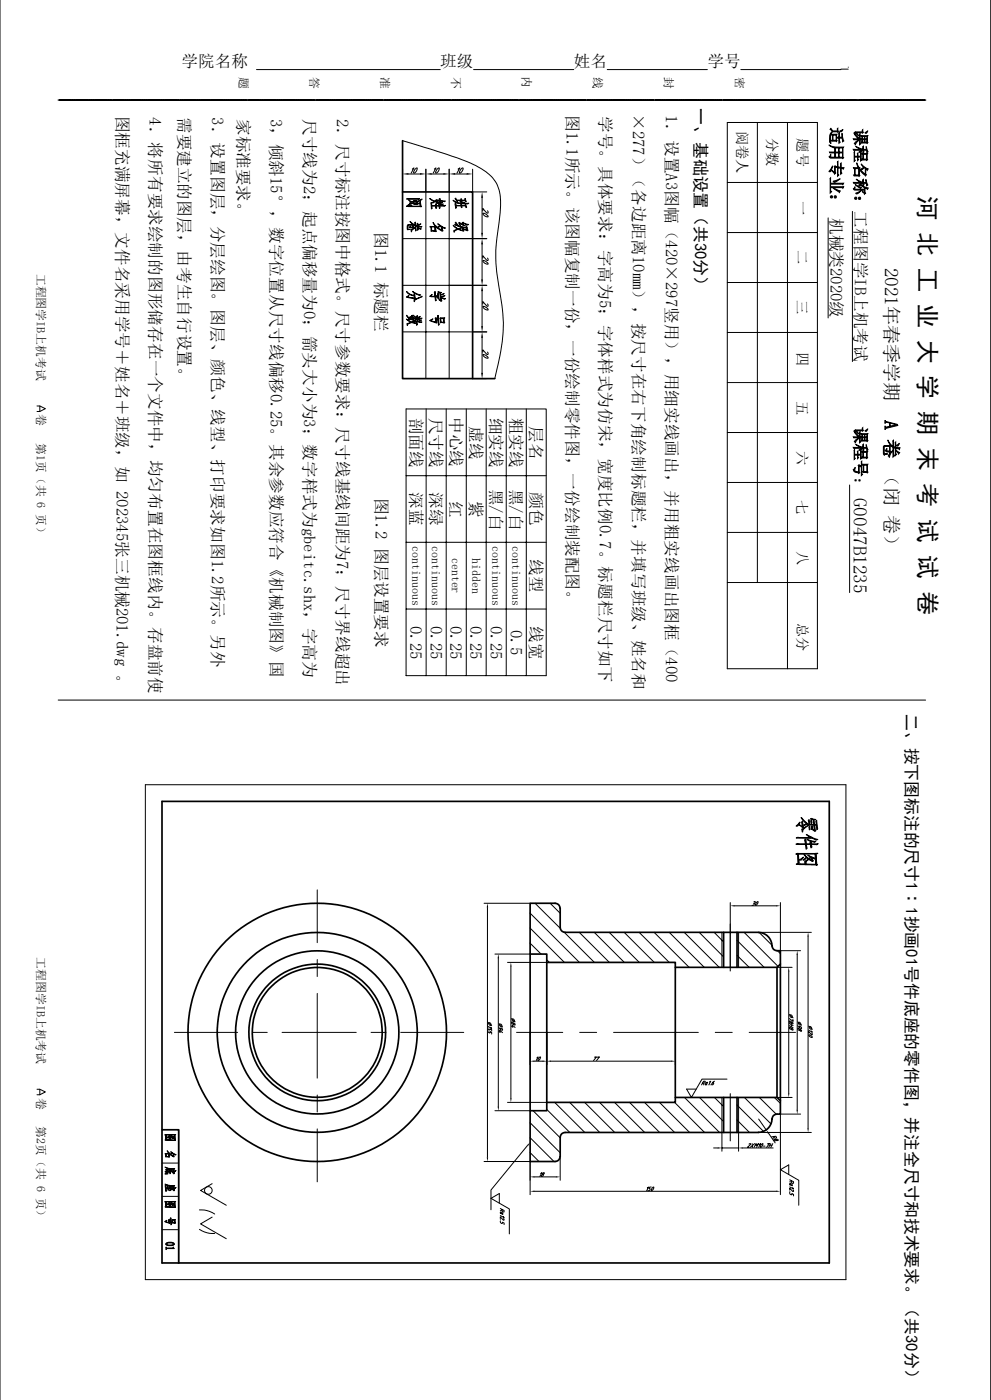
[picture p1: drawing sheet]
<svg xmlns="http://www.w3.org/2000/svg" width="297mm" height="420mm" viewBox="0 0 297 420" stroke-linecap="round" stroke-linejoin="round" font-family="sans-serif">
<defs><g id="words">
<text font-size="7.2" x="275.5" y="58.7" transform="rotate(90 275.5 58.7)">河 北 工 业 大 学 期 末 考 试 试 卷</text>
<g font-size="5.7">
<text x="265.1" y="80.3" transform="rotate(90 265.1 80.3)">2021年春季学期</text>
<text x="255.8" y="149.3" transform="rotate(90 255.8 149.3)">G0047B1235</text>
</g>
<text font-size="5.6" x="265.1" y="126.1" transform="rotate(90 265.1 126.1)">A 卷 （闭 卷）</text>
<g font-size="5">
<text x="54.4" y="20.2">学院名称</text>
<text x="131.9" y="20.2">班级</text>
<text x="172" y="20.2">姓名</text>
<text x="212" y="20.2">学号</text>
<text x="34.9" y="34.7" transform="rotate(90 34.9 34.7)">图框充满屏幕，文件名采用学号＋姓名＋班级，如 202345张三机械201.dwg 。</text>
<text x="44.8" y="35.2" transform="rotate(90 44.8 35.2)">4．将所有要求绘制的图形储存在一个文件中，均匀布置在图框线内。存盘前使</text>
<text x="53.5" y="35" transform="rotate(90 53.5 35)">需要建立的图层，由考生自行设置。</text>
<text x="63.5" y="35.2" transform="rotate(90 63.5 35.2)">3．设置图层，分层绘图。图层、颜色、线型、打印要求如图1.2所示。另外</text>
<text x="71.2" y="35.6" transform="rotate(90 71.2 35.6)">家标准要求。</text>
<text x="81.1" y="35.6" transform="rotate(90 81.1 35.6)">3，倾斜15°，数字位置从尺寸线偏移0.25。其余参数应符合《机械制图》国</text>
<text x="91.1" y="35.7" transform="rotate(90 91.1 35.7)">尺寸线为2；起点偏移量为0；箭头大小为3；数字样式为gbeitc.shx，字高为</text>
<text x="101" y="35.6" transform="rotate(90 101 35.6)">2．尺寸标注按图中格式。尺寸参数要求：尺寸线基线间距为7；尺寸界线超出</text>
<text x="169.8" y="34.4" transform="rotate(90 169.8 34.4)">图1.1所示。该图幅复制一份，一份绘制零件图，一份绘制装配图。</text>
<text x="179.7" y="34.8" transform="rotate(90 179.7 34.8)">学号。具体要求：字高为5；字体样式为仿宋，宽度比例0.7。标题栏尺寸如下</text>
<text x="189.6" y="34.2" transform="rotate(90 189.6 34.2)">×277）（各边距离10mm），按尺寸在右下角绘制标题栏，并填写班级、姓名和</text>
<text x="199.6" y="34.5" transform="rotate(90 199.6 34.5)">1．设置A3图幅（420×297竖用），用细实线画出，并用粗实线画出图框（400</text>
<text x="208.2" y="32.5" transform="rotate(90 208.2 32.5)">一、基础设置（共30分）</text>
<text x="112.5" y="69.5" transform="rotate(90 112.5 69.5)">图1.1 标题栏</text>
<text x="122.9" y="125.3" transform="rotate(90 122.9 125.3)">剖面线</text>
<text x="128.9" y="125.3" transform="rotate(90 128.9 125.3)">尺寸线</text>
<text x="134.9" y="125.1" transform="rotate(90 134.9 125.1)">中心线</text>
<text x="146.9" y="125.3" transform="rotate(90 146.9 125.3)">细实线</text>
<text x="152.9" y="125.3" transform="rotate(90 152.9 125.3)">粗实线</text>
<text x="140.9" y="127.8" transform="rotate(90 140.9 127.8)">虚线</text>
<text x="158.9" y="127.9" transform="rotate(90 158.9 127.9)">层名</text>
<text x="112.5" y="149.3" transform="rotate(90 112.5 149.3)">图1.2 图层设置要求</text>
<text x="122.9" y="147.7" transform="rotate(90 122.9 147.7)">深蓝</text>
<text x="128.9" y="147.7" transform="rotate(90 128.9 147.7)">深绿</text>
<text x="146.9" y="146.6" transform="rotate(90 146.9 146.6)">黑/白</text>
<text x="152.9" y="146.6" transform="rotate(90 152.9 146.6)">黑/白</text>
<text x="158.9" y="147.7" transform="rotate(90 158.9 147.7)">颜色</text>
<text x="134.8" y="150.2" transform="rotate(90 134.8 150.2)">红</text>
<text x="140.9" y="150.2" transform="rotate(90 140.9 150.2)">紫</text>
<text x="158.9" y="167.7" transform="rotate(90 158.9 167.7)">线型</text>
<text x="123" y="187.8" transform="rotate(90 123 187.8)">0.25</text>
<text x="129" y="187.8" transform="rotate(90 129 187.8)">0.25</text>
<text x="135" y="187.8" transform="rotate(90 135 187.8)">0.25</text>
<text x="141" y="187.8" transform="rotate(90 141 187.8)">0.25</text>
<text x="147" y="187.8" transform="rotate(90 147 187.8)">0.25</text>
<text x="153" y="189" transform="rotate(90 153 189)">0.5</text>
<text x="158.9" y="187.8" transform="rotate(90 158.9 187.8)">线宽</text>
<text x="271.5" y="214.2" transform="rotate(90 271.5 214.2)">二、按下图标注的尺寸1∶1抄画01号件底座的零件图，并注全尺寸和技术要求。（共30分）</text>
</g>
<g font-size="4.9">
<text x="248.9" y="38.3" transform="rotate(90 248.9 38.3)">适用专业： 机械类2020级</text>
<text x="256.2" y="38.7" transform="rotate(90 256.2 38.7)">课程名称：工程图学IB上机考试</text>
<text x="256.2" y="128.1" transform="rotate(90 256.2 128.1)">课程号：</text>
</g>
<g font-size="4.3">
<text x="220.9" y="39.2" transform="rotate(90 220.9 39.2)">阅卷人</text>
<text x="230" y="41.4" transform="rotate(90 230 41.4)">分数</text>
<text x="239" y="41.5" transform="rotate(90 239 41.5)">题号</text>
<text x="239" y="60.3" transform="rotate(90 239 60.3)">一</text>
<text x="239" y="75.1" transform="rotate(90 239 75.1)">二</text>
<text x="238.9" y="90.1" transform="rotate(90 238.9 90.1)">三</text>
<text x="239" y="105.6" transform="rotate(90 239 105.6)">四</text>
<text x="238.9" y="120.3" transform="rotate(90 238.9 120.3)">五</text>
<text x="238.9" y="135.3" transform="rotate(90 238.9 135.3)">六</text>
<text x="238.9" y="150.1" transform="rotate(90 238.9 150.1)">七</text>
<text x="239" y="165.3" transform="rotate(90 239 165.3)">八</text>
<text x="239" y="186.9" transform="rotate(90 239 186.9)">总分</text>
</g>
<g font-size="3.6">
<text x="71.8" y="23.2" transform="rotate(90 71.8 23.2)">题</text>
<text x="92.9" y="23.2" transform="rotate(90 92.9 23.2)">答</text>
<text x="114.2" y="23.1" transform="rotate(90 114.2 23.1)">准</text>
<text x="135.4" y="23.1" transform="rotate(90 135.4 23.1)">不</text>
<text x="156.6" y="22.7" transform="rotate(90 156.6 22.7)">内</text>
<text x="177.9" y="23.1" transform="rotate(90 177.9 23.1)">线</text>
<text x="199.1" y="23.2" transform="rotate(90 199.1 23.2)">封</text>
<text x="220.4" y="23.1" transform="rotate(90 220.4 23.1)">密</text>
<text x="11.1" y="82.1" transform="rotate(90 11.1 82.1)">工程图学IB上机考试</text>
<text x="11.1" y="124.3" transform="rotate(90 11.1 124.3)">卷</text>
<text x="11.1" y="132.8" transform="rotate(90 11.1 132.8)">第1页（共 6 页）</text>
<text x="123.5" y="163.8" transform="rotate(90 123.5 163.8)">continuous</text>
<text x="129.5" y="163.8" transform="rotate(90 129.5 163.8)">continuous</text>
<text x="135.5" y="167.3" transform="rotate(90 135.5 167.3)">center</text>
<text x="141.5" y="167.3" transform="rotate(90 141.5 167.3)">hidden</text>
<text x="147.5" y="163.8" transform="rotate(90 147.5 163.8)">continuous</text>
<text x="153.5" y="163.8" transform="rotate(90 153.5 163.8)">continuous</text>
<text x="11.1" y="287.1" transform="rotate(90 11.1 287.1)">工程图学IB上机考试</text>
<text x="11.1" y="329.3" transform="rotate(90 11.1 329.3)">卷</text>
<text x="11.1" y="337.8" transform="rotate(90 11.1 337.8)">第2页（共 6 页）</text>
</g>
</g></defs>
<g fill="none" stroke="#000" stroke-width=".3">
<path d="M0 0v419.9M296.9 0v419.9M76.9 20.9h55.1M141.9 20.9h30.1M182 20.9h30M218 36.7h27v163.9h-27zM222 20.9h30.1M227 36.7v138.1M236 36.7v163.9M252.1 20.7h2.1M254.2 20.1h.1M254.2 20.2h.1"/>
<path d="M120.6 50.8v6.8M120.6 42.2a164.8 164.8 0 0 1 22 7.5 11.8 11.8 0 0 1 7.1 8l.3 2.6-.3 5a57 57 0 0 0-1.1 13.6l.7 5.7a52.5 52.5 0 0 1 1 19.2l-2 9.8M122.4 52.2h3.5M123.6 50.7l.5-.3-.9 1.5M124.8 50.4h.1a1.13 1.13 0 0 1-.9 1.5l.3-1.1zM127.6 50.8v62.8M129.4 52.2h3.5M130.2 50.7l.5-.3-.9 1.5M131.4 50.4h.1a1.13 1.13 0 0 1-.9 1.5l.3-1.1zM134.6 50.8v62.8M136.4 52.2h3.5M137.3 50.7l.5-.3-.9 1.5"/>
<path d="M138.2 50.7l.4-.3a1.13 1.13 0 0 1-.9 1.5zM141.6 50.8v6.8h4.3M144.5 59.4v10.4M218 54.7h27M120.6 71.6h25.3M144.5 73.3v10.5M144.7 64.1a1.36 1.36 0 0 1 1.5 1 1.63 1.63 0 0 1-1.5-1zM144.7 63.2v-.7l1.4 1.5 .2-.3-.2-.5M144.7 77.4v-.7l1.2 1.4h.3l-.1-.7M144.8 78.2l.6 .1a.83 .83 0 0 1 .8 .9 1.35 1.35 0 0 1-1.4-1zM218 69.8h27M248.2 65.4v30"/>
<path d="M255.5 63.4v45.1M120.6 85.6h25.3M120.6 99.6h25.3M144.5 87.3v10.5M144.7 92l.7 .1a.83 .83 0 0 1 .8 .9 1.63 1.63 0 0 1-1.5-1zM144.7 91.2v-.7l1.4 1.4 .2-.3-.2-.4M218 84.8h27M218 99.7h27M141.6 113.6h4.3M144.5 101.3v10.5M144.7 105.6v-.7l1.2 1.4h.3l-.1-.7M144.8 106.4l.6 .1a.84 .84 0 0 1 .8 1 1.43 1.43 0 0 1-1.4-1.1z"/>
<path d="M218 114.8h27M11.1 121.8h.8l1.7 .8-1.7 .8h-.8M11.9 121.8v1.6M121.7 122.7h42v80h-42zM127.7 122.7v80M133.7 122.7v80M139.7 122.7v80M145.7 122.7v80M151.7 122.7v80M157.7 122.7v80M218 129.8h27M121.7 142.7h42"/>
<path d="M218 144.7h27M218 159.7h27M254.6 145.5v32.3M121.7 162.7h42M218 174.8h27M121.7 182.7h42M17.4 210h260M43.6 235.4h209.9v148.5h-209.9zM95.1 267v15.8M145.1 271h13.8M146.1 272.2v75M158.9 273.9l14.8 14.8"/>
<path d="M158.9 278.4l10.3 10.3M160.4 271l7.5 7.5M164.9 271l3 3M169.1 279.7l9 9M173.6 279.7l9 9M178.1 279.7l9 9M182.6 279.7l9 9M187.1 279.7l9 9M191.6 279.7l9 9M196 279.7l10.5 10.5M200.6 279.7l10.5 10.5M205.1 279.7l10.5 10.5"/>
<path d="M209.5 279.7l7.4 7.4M214 279.7l2.9 2.9M216.4 279.7v10.5M218.9 270.8v20.5M220.1 271.7h12.5M221.4 279.7v10.5M223 279.7l10.2 10.2M225.8 271h.3a.53 .53 0 0 1-.7 .6M226 270.5h.4l-.4 .5M226.8 270.7l.4-.2-.3 .9-.4 .2-.1-.4zM227.4 279.7h15.8M227.5 279.7l3.9 3.9"/>
<path d="M233.9 270.8v14.4h6M95.1 287.9v5M95.1 298v25.4M148.3 286.2h10.6M149.4 287.4v44.6M152.1 288.7h11.8M153.1 289.9v39.5M158.9 283l3.3 3.2M163.9 288l.8 .7M220.9 282.1l8.1 8.1M220.9 286.6l3.6 3.6M232.9 290.2h4.5"/>
<path d="M233 285.2l.9 .9M236.4 291.5v36.5M238.9 286.5v46.5M242.2 281v57.5M52.3 309.7h18.9M75.6 309.7h4.5M84.5 309.7h22.3M111.2 309.7h4.5M120.1 309.7h18.9M146.2 307.9l1.2 .6-.3-.4M146.2 306.7l1.2 1M146.2 308.2l.2 .7 .4 .1 .1-.4 .5 .3v.4"/>
<path d="M146.2 309.1a.54 .54 0 0 0 .7 .7v-.3l.5 .3v.4M146.5 306.8a.43 .43 0 0 1 .6 .2 .43 .43 0 0 1-.3 .6zM149.5 308.2l.4 .6 .7 .2-.1-.4-.4-.2-.1 .4M149.5 307.1l1.1 1M149.5 309.4l.5 .2M149.8 307.2a.43 .43 0 0 1 .6 .2 .43 .43 0 0 1-.3 .6l-.4-.4zM149.8 309.7v-.6l.8 .7M153.3 305.6l1.1 .9M153.3 307.8l.5 .3M153.3 306.6l.5 .2 .5 .7a.31 .31 0 0 0-.1-.5 .31 .31 0 0 0-.4 .3l-.5-.4zM153.5 305.7l.1-.1a.42 .42 0 0 1 .6 .3 .42 .42 0 0 1-.4 .6l-.3-.4zM153.5 308.1v-.5l.9 .6"/>
<path d="M154.8 309.7h13.9M158.9 309.7v9.7M160.1 318.3h2.5M160.9 317.3l.4-.2-.6 1.1M161.8 317.1a.45 .45 0 0 1 .2 .4 .45 .45 0 0 1-.3 .4l-.5 .2zM163.9 309.7v9.7M165.1 318.3h36M173.7 309.7h5.1M178.2 317.2l.6-.1-.9 1.1M179.1 317.2l.6-.1-.9 1.1M183.9 309.7h25.4M202.4 309.7v9.7"/>
<path d="M214.4 309.7h5.1M224.5 309.7h13.9M236.6 305.6l1.1 .8-.1-.5M236.6 304.3l1.1 1.1M236.6 307l1.1 .7M236.6 307.7l1.1 .6M236.6 306.3h.3l.3 .4a.29 .29 0 0 0 .1 .4 .29 .29 0 0 0 .4-.1l-.1-.2a.31 .31 0 0 0-.3-.1 .31 .31 0 0 0-.3 .2zM236.6 308.2l.4 .1 .6 .8a.33 .33 0 0 0-.1-.5 .33 .33 0 0 0-.5 .2l-.4-.2zM236.8 304.5a.46 .46 0 0 1 .6 .2 .46 .46 0 0 1-.2 .6 .56 .56 0 0 1-.4-.8zM237.2 307.4v.7M239.1 308.5l.5 .2 .5 .7a.31 .31 0 0 0-.1-.5 .31 .31 0 0 0-.4 .3l-.4-.3zM239.1 306.6l1.1 1"/>
<path d="M239.1 307.7l.4 .5 .7 .3-.1-.4-.4-.2-.1 .4M239.4 306.7a.46 .46 0 0 1 .5 .2 .46 .46 0 0 1-.1 .6 .56 .56 0 0 1-.4-.8zM242.4 309l1.1 .7-.3-.4M242.4 307.8l1.1 1M242.4 310.5l.6 .1 .5 .5a.89 .89 0 0 1-1.1-.6zM242.4 309.9v-.5l1 1-.1-.5M242.6 307.9a.58 .58 0 0 1 .5 .3 .58 .58 0 0 1 .1 .6l-.5-.3zM11.1 326.8h.8l1.7 .8-1.7 .8h-.8M11.9 326.8v1.6M53.6 338.9v40M95.1 338.7v15.8M95.1 328.5v5.1"/>
<path d="M148.3 333.2h10.6M152.1 330.7h11.8M158.9 336.8l9 9M159.8 333.2l8.1 8.1M163.9 332.8l6.9 6.9M166.2 330.7l9.1 9M170.7 330.7l9 9M175.2 330.7l9 9M179.7 330.7l9 9M184.2 330.7l9 9M188.7 330.7l9 9M193.2 330.7l9 9"/>
<path d="M197.7 330.7l9 9M202.2 330.7l9 9M205.1 329.2l10.5 10.5M209.6 329.2l7.3 7.2M210.6 325l.5-.1 .2-.5h-.4l-.6 1.1M210.9 325v.5M211.8 325.3l-.4 .1 .2-.6 .5-.1-.3 .8M212.6 324.6l.4-.2-.6 1.1M212.9 325.4l-.1 .1M214.1 329.2l2.8 2.7M214.2 324.4l-.6 .3-.2 .8 .5-.5-.4-.2M216.4 329.2v16.2"/>
<path d="M217.9 323.7h-7.5l-3.2 5.5-1.4-2.5h2.9M218.9 328.1v14.2M220.9 331.5l8 7.9M220.9 336l3.7 3.7M221.4 329.2v16.2M223.1 329.2l8 8M227.4 339.7h15.8M227.4 335.7l2.3 3.3M227.6 329.2l5 5M232.1 329.2l1.8 1.8M232.9 329.2h4.5M239.9 334.2h-6v24.2"/>
<path d="M48.6 348.9h5M48.6 358.9h5M63.6 355.1l-3.5 2 7.7 4.5M145.1 348.4h13.8v10M158.1 343.7l-10.9 13.3v5.9M158.9 341.3l7.1 7.1M158.9 345.8l2.6 2.6M160.1 353.1h6.5M160.1 357.4h72.5M162.1 352l.3-.2-.6 1.1M162.8 351.8l-.2 .3 .1 .2a.32 .32 0 0 1 0 .5 .32 .32 0 0 1-.4-.1l.8-.6 .1-.2zM167.9 347v7.1"/>
<path d="M194 356.4l.4-.3-.6 1.1M195.2 356.1h-.5l-.2 .5h.3a.48 .48 0 0 1-.1 .5 .48 .48 0 0 1-.6 .1M195.5 356.3l.2-.2a.66 .66 0 0 1 .2 .7 .66 .66 0 0 1-.6 .4zM213.9 344.4h1.2M216.4 344.4h5M222.6 344.4h9.1M224.5 343.2h.5l-1 1h.5M225.4 343.1l.2 1.1M226 344.2l.6-1.1 .1 .6 .6-.6-.6 1.1M226.2 343.1l-1.4 1.1M227.6 343.3l.4-.2-.6 1.1M228.1 343.4l.4-.3a.46 .46 0 0 1 .2 .5 .46 .46 0 0 1-.4 .4l-.4 .2z"/>
<path d="M228.8 343.8h.5M230 343.2l.6-.1-.9 1.1M230.4 340l1.9 2.9M230.7 343.6h.7M231 343.1l-.6 1.1M231.6 343.1l-.6 1.1M231.8 341l.2 .3a.35 .35 0 0 0 .4 .2 .35 .35 0 0 0 .3-.3l-.2-.3-1.2 .1M231.9 341.9h.7a.32 .32 0 0 0 .3 .3 .32 .32 0 0 0 .3-.3l-.5-.1v.3a.45 .45 0 0 1-.8-.2zM232 341.3l-.4 .2M236.4 352.3v-2.8l-2.5 1.4 5.5 3.2v7.5M236.7 353.9l1.1 .6v.4a.36 .36 0 0 1-.4 .1 .36 .36 0 0 1-.2-.4v-.4M236.7 357v-.6l1 1.1v-.5"/>
<path d="M236.7 357.7l.1 .5 .4 .2 .1-.3 .5 .2v.5M236.7 356.1l1.1 .6-.2-.4M236.7 354.5h.5M236.7 357.3l.1 .1M236.9 355.4l-.2-.4 .7 .3v.4l-.7-.2M48.6 368.9h5M59.8 363l2.3 .2 2.2 1M59.8 368.8l2.3 1 2.2 .2M63.6 365.1l-3.5 2.1 7.7 4.4M149.6 360.9v-2.8l-2.4 1.4 5.5 3.2v7.5M149.9 364.7l1.2 .6-.3-.4M149.9 363.2h.5"/>
<path d="M149.9 365.9l.1 .1M149.9 362.5l1.2 .6v.4a.36 .36 0 0 1-.4 .1 .36 .36 0 0 1-.2-.4v-.4M149.9 365.5v-.5l1.1 1.1-.1-.6M149.9 366.3a.5 .5 0 0 0 .2 .5 .5 .5 0 0 0 .5 .1v-.3l.5 .3v.5M150.1 364l-.1-.4 .6 .3 .1 .4-.8-.2"/>
<circle cx="62.4" cy="357.1" r="1.15"/>
</g>
<g fill="none" stroke="#000" stroke-width=".38">
<path d="M17.4 30h.1M17.7 30h.1M17.8 30h.1M17.9 30h.1M18.1 30h.1M18.3 30h.1M18.5 30h.1M18.6 30h.1M18.8 30h.1M18.9 30h.1M19.1 30h.1M19.2 30h.1"/>
<path d="M19.4 30h.1M19.6 30h.1M19.7 30h.1M19.9 30h.1M20 30h.1M20.2 30h.1M20.4 30h.1M20.5 30h.1M20.7 30h.1M20.8 30h.1M21 30h.1M21.1 30h.1"/>
<path d="M21.3 30h.1M21.5 30h.1M21.6 30h.1M21.8 30h.1M21.9 30h.1M22.1 30h.1M22.3 30h.1M22.4 30h.1M22.6 30h.1M22.7 30h.1M22.9 30h.1M23 30h.1"/>
<path d="M23.2 30h.1M23.4 30h.1M23.5 30h.1M23.7 30h.1M23.8 30h.1M24 30h.1M24.2 30h.1M24.3 30h.1M24.5 30h.1M24.6 30h.1M24.8 30h.1M24.9 30h.1"/>
<path d="M25.1 30h.1M25.3 30h.1M25.4 30h.1M25.6 30h.1M25.7 30h.1M25.9 30h.1M26.1 30h.1M26.2 30h.1M26.4 30h.1M26.5 30h.1M26.7 30h.1M26.8 30h.1"/>
<path d="M27 30h.1M27.2 30h.1M27.3 30h.1M27.5 30h.1M27.6 30h.1M27.8 30h.1M28 30h.1M28.1 30h.1M28.3 30h.1M28.4 30h.1M28.6 30h.1M28.7 30h.1"/>
<path d="M28.9 30h.1M29.1 30h.1M29.3 30h.1M29.4 30h.1M29.5 30h.1M29.7 30h.1M29.9 30h.1M30 30h.1M30.2 30h.1M30.4 30h.1M30.5 30h.1M30.6 30h.1"/>
<path d="M30.8 30h.1M31 30h.1M31.2 30h.1M31.3 30h.1M31.5 30h.1M31.6 30h.1M31.8 30h.1M31.9 30h.1M32.1 30h.1M32.3 30h.1M32.4 30h.1M32.6 30h.1"/>
<path d="M32.7 30h.1M32.9 30h.1M33.1 30h.1M33.2 30h.1M33.4 30h.1M33.5 30h.1M33.7 30h.1M33.8 30h.1M34 30h.1M34.2 30h.1M34.3 30h.1M34.5 30h.1"/>
<path d="M34.6 30h.1M34.8 30h.1M35 30h.1M35.1 30h.1M35.3 30h.1M35.4 30h.1M35.6 30h.1M35.7 30h.1M35.9 30h.1M36.1 30h.1M36.2 30h.1M36.4 30h.1"/>
<path d="M36.5 30h.1M36.7 30h.1M36.9 30h.1M37 30h.1M37.2 30h.1M37.3 30h.1M37.5 30h.1M37.6 30h.1M37.8 30h.1M38 30h.1M38.1 30h.1M38.3 30h.1"/>
<path d="M38.4 30h.1M38.6 30h.1M38.8 30h.1M38.9 30h.1M39.1 30h.1M39.2 30h.1M39.4 30h.1M39.5 30h.1M39.7 30h.1M39.9 30h.1M40 30h.1M40.2 30h.1"/>
<path d="M40.3 30h.1M40.5 30h.1M40.7 30h.1M40.8 30h.1M41 30h.1M41.1 30h.1M41.3 30h.1M41.4 30h.1M41.6 30h.1M41.8 30h.1M42 30h.1M42.1 30h.1"/>
<path d="M42.2 30h.1M42.4 30h.1M42.6 30h.1M42.7 30h.1M42.9 30h.1M43.1 30h.1M43.2 30h.1M43.3 30h.1M43.5 30h.1M43.7 30h.1M43.9 30h.1M44 30h.1"/>
<path d="M44.2 30h.1M44.3 30h.1M44.5 30h.1M44.6 30h.1M44.8 30h.1M45 30h.1M45.1 30h.1M45.3 30h.1M45.4 30h.1M45.6 30h.1M45.8 30h.1M45.9 30h.1"/>
<path d="M46.1 30h.1M46.2 30h.1M46.4 30h.1M46.5 30h.1M46.7 30h.1M46.9 30h.1M47 30h.1M47.2 30h.1M47.3 30h.1M47.5 30h.1M47.7 30h.1M47.8 30h.1"/>
<path d="M48 30h.1M48.1 30h.1M48.3 30h.1M48.4 30h.1M48.6 30h.1M48.8 30h.1M48.9 30h.1M49.1 30h.1M49.2 30h.1M49.4 30h.1M49.6 30h.1M49.7 30h.1"/>
<path d="M49.9 30h.1M50 30h.1M50.2 30h.1M50.3 30h.1M50.5 30h.1M50.7 30h.1M50.8 30h.1M51 30h.1M51.1 30h.1M51.3 30h.1M51.5 30h.1M51.6 30h.1"/>
<path d="M51.8 30h.1M51.9 30h.1M52.1 30h.1M52.2 30h.1M52.4 30h.1M52.6 30h.1M52.7 30h.1M52.9 30h.1M53 30h.1M53.2 30h.1M53.4 30h.1M53.5 30h.1"/>
<path d="M53.7 30h.1M53.8 30h.1M54 30h.1M54.1 30h.1M54.3 30h.1M54.5 30h.1M54.7 30h.1M54.8 30h.1M54.9 30h.1M55.1 30h.1M55.3 30h.1M55.4 30h.1"/>
<path d="M55.6 30h.1M55.8 30h.1M55.9 30h.1M56 30h.1M56.2 30h.1M56.4 30h.1M56.6 30h.1M56.7 30h.1M56.9 30h.1M57 30h.1M57.2 30h.1M57.3 30h.1"/>
<path d="M57.5 30h.1M57.7 30h.1M57.8 30h.1M58 30h.1M58.1 30h.1M58.3 30h.1M58.5 30h.1M58.6 30h.1M58.8 30h.1M58.9 30h.1M59.1 30h.1M59.2 30h.1"/>
<path d="M59.4 30h.1M59.6 30h.1M59.7 30h.1M59.9 30h.1M60 30h.1M60.2 30h.1M60.4 30h.1M60.5 30h.1M60.7 30h.1M60.8 30h.1M61 30h.1M61.1 30h.1"/>
<path d="M61.3 30h.1M61.5 30h.1M61.6 30h.1M61.8 30h.1M61.9 30h.1M62.1 30h.1M62.3 30h.1M62.4 30h.1M62.6 30h.1M62.7 30h.1M62.9 30h.1M63 30h.1"/>
<path d="M63.2 30h.1M63.4 30h.1M63.5 30h.1M63.7 30h.1M63.8 30h.1M64 30h.1M64.1 30h.1M64.3 30h.1M64.5 30h.1M64.6 30h.1M64.8 30h.1M64.9 30h.1"/>
<path d="M65.1 30h.1M65.3 30h.1M65.4 30h.1M65.6 30h.1M65.7 30h.1M65.9 30h.1M66 30h.1M66.2 30h.1M66.4 30h.1M66.5 30h.1M66.7 30h.1M66.8 30h.1"/>
<path d="M67 30h.1M67.2 30h.1M67.3 30h.1M67.5 30h.1M67.6 30h.1M67.8 30h.1M67.9 30h.1M68.1 30h.1M68.3 30h.1M68.5 30h.1M68.6 30h.1M68.7 30h.1"/>
<path d="M68.9 30h.1M69.1 30h.1M69.2 30h.1M69.4 30h.1M69.6 30h.1M69.7 30h.1M69.9 30h.1M70 30h.1M70.2 30h.1M70.4 30h.1M70.5 30h.1M70.7 30h.1"/>
<path d="M70.8 30h.1M71 30h.1M71.1 30h.1M71.3 30h.1M71.5 30h.1M71.6 30h.1M71.8 30h.1M71.9 30h.1M72.1 30h.1M72.3 30h.1M72.4 30h.1M72.6 30h.1"/>
<path d="M72.7 30h.1M72.9 30h.1M73 30h.1M73.2 30h.1M73.4 30h.1M73.5 30h.1M73.7 30h.1M73.8 30h.1M74 30h.1M74.2 30h.1M74.3 30h.1M74.5 30h.1"/>
<path d="M74.6 30h.1M74.8 30h.1M74.9 30h.1M75.1 30h.1M75.3 30h.1M75.4 30h.1M75.6 30h.1M75.7 30h.1M75.9 30h.1M76.1 30h.1M76.2 30h.1M76.4 30h.1"/>
<path d="M76.5 30h.1M76.7 30h.1M76.8 30h.1M77 30h.1M77.2 30h.1M77.3 30h.1M77.5 30h.1M77.6 30h.1M77.8 30h.1M78 30h.1M78.1 30h.1M78.3 30h.1"/>
<path d="M78.4 30h.1M78.6 30h.1M78.7 30h.1M78.9 30h.1M79.1 30h.1M79.2 30h.1M79.4 30h.1M79.5 30h.1M79.7 30h.1M79.9 30h.1M80 30h.1M80.2 30h.1"/>
<path d="M80.3 30h.1M80.5 30h.1M80.6 30h.1M80.8 30h.1M81 30h.1M81.2 30h.1M81.3 30h.1M81.4 30h.1M81.6 30h.1M81.8 30h.1M81.9 30h.1M82.1 30h.1"/>
<path d="M82.3 30h.1M82.4 30h.1M82.5 30h.1M82.7 30h.1M82.9 30h.1M83.1 30h.1M83.2 30h.1M83.4 30h.1M83.5 30h.1M83.7 30h.1M83.8 30h.1M84 30h.1"/>
<path d="M84.2 30h.1M84.3 30h.1M84.5 30h.1M84.6 30h.1M84.8 30h.1M85 30h.1M85.1 30h.1M85.3 30h.1M85.4 30h.1M85.6 30h.1M85.7 30h.1M85.9 30h.1"/>
<path d="M86.1 30h.1M86.2 30h.1M86.4 30h.1M86.5 30h.1M86.7 30h.1M86.9 30h.1M87 30h.1M87.2 30h.1M87.3 30h.1M87.5 30h.1M87.6 30h.1M87.8 30h.1"/>
<path d="M88 30h.1M88.1 30h.1M88.3 30h.1M88.4 30h.1M88.6 30h.1M88.8 30h.1M88.9 30h.1M89.1 30h.1M89.2 30h.1M89.4 30h.1M89.5 30h.1M89.7 30h.1"/>
<path d="M89.9 30h.1M90 30h.1M90.2 30h.1M90.3 30h.1M90.5 30h.1M90.7 30h.1M90.8 30h.1M91 30h.1M91.1 30h.1M91.3 30h.1M91.4 30h.1M91.6 30h.1"/>
<path d="M91.8 30h.1M91.9 30h.1M92.1 30h.1M92.2 30h.1M92.4 30h.1M92.6 30h.1M92.7 30h.1M92.9 30h.1M93 30h.1M93.2 30h.1M93.3 30h.1M93.5 30h.1"/>
<path d="M93.7 30h.1M93.9 30h.1M94 30h.1M94.1 30h.1M94.3 30h.1M94.5 30h.1M94.6 30h.1M94.8 30h.1M95 30h.1M95.1 30h.1M95.3 30h.1M95.4 30h.1"/>
<path d="M95.6 30h.1M95.8 30h.1M95.9 30h.1M96.1 30h.1M96.2 30h.1M96.4 30h.1M96.5 30h.1M96.7 30h.1M96.9 30h.1M97 30h.1M97.2 30h.1M97.3 30h.1"/>
<path d="M97.5 30h.1M97.7 30h.1M97.8 30h.1M98 30h.1M98.1 30h.1M98.3 30h.1M98.4 30h.1M98.6 30h.1M98.8 30h.1M98.9 30h.1M99.1 30h.1M99.2 30h.1"/>
<path d="M99.4 30h.1M99.6 30h.1M99.7 30h.1M99.9 30h.1M100 30h.1M100.2 30h.1M100.3 30h.1M100.5 30h.1M100.7 30h.1M100.8 30h.1M101 30h.1M101.1 30h.1"/>
<path d="M101.3 30h.1M101.5 30h.1M101.6 30h.1M101.8 30h.1M101.9 30h.1M102.1 30h.1M102.2 30h.1M102.4 30h.1M102.6 30h.1M102.7 30h.1M102.9 30h.1M103 30h.1"/>
<path d="M103.2 30h.1M103.4 30h.1M103.5 30h.1M103.7 30h.1M103.8 30h.1M104 30h.1M104.1 30h.1M104.3 30h.1M104.5 30h.1M104.6 30h.1M104.8 30h.1M104.9 30h.1"/>
<path d="M105.1 30h.1M105.3 30h.1M105.4 30h.1M105.6 30h.1M105.7 30h.1M105.9 30h.1M106 30h.1M106.2 30h.1M106.4 30h.1M106.6 30h.1M106.7 30h.1M106.8 30h.1"/>
<path d="M107 30h.1M107.2 30h.1M107.3 30h.1M107.5 30h.1M107.7 30h.1M107.8 30h.1M108 30h.1M108.1 30h.1M108.3 30h.1M108.5 30h.1M108.6 30h.1M108.8 30h.1"/>
<path d="M108.9 30h.1M109.1 30h.1M109.2 30h.1M109.4 30h.1M109.6 30h.1M109.7 30h.1M109.9 30h.1M110 30h.1M110.2 30h.1M110.4 30h.1M110.5 30h.1M110.7 30h.1"/>
<path d="M110.8 30h.1M111 30h.1M111.1 30h.1M111.3 30h.1M111.5 30h.1M111.6 30h.1M111.8 30h.1M111.9 30h.1M112.1 30h.1M112.3 30h.1M112.4 30h.1M112.6 30h.1"/>
<path d="M112.7 30h.1M112.9 30h.1M113 30h.1M113.2 30h.1M113.4 30h.1M113.5 30h.1M113.7 30h.1M113.8 30h.1M114 30h.1M114.2 30h.1M114.3 30h.1M114.5 30h.1"/>
<path d="M114.6 30h.1M114.8 30h.1M114.9 30h.1M115.1 30h.1M115.3 30h.1M115.4 30h.1M115.6 30h.1M115.7 30h.1M115.9 30h.1M116.1 30h.1M116.2 30h.1M116.4 30h.1"/>
<path d="M116.5 30h.1M116.7 30h.1M116.8 30h.1M117 30h.1M117.2 30h.1M117.3 30h.1M117.5 30h.1M117.6 30h.1M117.8 30h.1M118 30h.1M118.1 30h.1M118.3 30h.1"/>
<path d="M118.4 30h.1M118.6 30h.1M118.7 30h.1M118.9 30h.1M119.1 30h.1M119.3 30h.1M119.4 30h.1M119.5 30h.1M119.7 30h.1M119.9 30h.1M120 30h.1M120.2 30h.1"/>
<path d="M120.4 30h.1M120.5 30h.1M120.7 30h.1M120.8 30h.1M121 30h.1M121.2 30h.1M121.3 30h.1M121.5 30h.1M121.6 30h.1M121.8 30h.1M121.9 30h.1M122.1 30h.1"/>
<path d="M122.3 30h.1M122.4 30h.1M122.6 30h.1M122.7 30h.1M122.9 30h.1M123.1 30h.1M123.2 30h.1M123.4 30h.1M123.5 30h.1M123.7 30h.1M123.8 30h.1M124 30h.1"/>
<path d="M124.2 30h.1M124.3 30h.1M124.5 30h.1M124.6 30h.1M124.8 30h.1M125 30h.1M125.1 30h.1M125.3 30h.1M125.4 30h.1M125.6 30h.1M125.7 30h.1M125.9 30h.1"/>
<path d="M126.1 30h.1M126.2 30h.1M126.4 30h.1M126.5 30h.1M126.7 30h.1M126.9 30h.1M127 30h.1M127.2 30h.1M127.3 30h.1M127.5 30h.1M127.6 30h.1M127.8 30h.1"/>
<path d="M128 30h.1M128.1 30h.1M128.3 30h.1M128.4 30h.1M128.6 30h.1M128.8 30h.1M128.9 30h.1M129.1 30h.1M129.2 30h.1M129.4 30h.1M129.5 30h.1M129.7 30h.1"/>
<path d="M129.9 30h.1M130 30h.1M130.2 30h.1M130.3 30h.1M130.5 30h.1M130.7 30h.1M130.8 30h.1M131 30h.1M131.1 30h.1M131.3 30h.1M131.4 30h.1M131.6 30h.1"/>
<path d="M131.8 30h.1M132 30h.1M132.1 30h.1M132.2 30h.1M132.4 30h.1M132.6 30h.1M132.7 30h.1M132.9 30h.1M133.1 30h.1M133.2 30h.1M133.4 30h.1M133.5 30h.1"/>
<path d="M133.7 30h.1M133.9 30h.1M134 30h.1M134.2 30h.1M134.3 30h.1M134.5 30h.1M134.6 30h.1M134.8 30h.1M135 30h.1M135.1 30h.1M135.3 30h.1M135.4 30h.1"/>
<path d="M135.6 30h.1M135.8 30h.1M135.9 30h.1M136.1 30h.1M136.2 30h.1M136.4 30h.1M136.5 30h.1M136.7 30h.1M136.9 30h.1M137 30h.1M137.2 30h.1M137.3 30h.1"/>
<path d="M137.5 30h.1M137.7 30h.1M137.8 30h.1M138 30h.1M138.1 30h.1M138.3 30h.1M138.4 30h.1M138.6 30h.1M138.8 30h.1M138.9 30h.1M139.1 30h.1M139.2 30h.1"/>
<path d="M139.4 30h.1M139.6 30h.1M139.7 30h.1M139.9 30h.1M140 30h.1M140.2 30h.1M140.3 30h.1M140.5 30h.1M140.7 30h.1M140.8 30h.1M141 30h.1M141.1 30h.1"/>
<path d="M141.3 30h.1M141.5 30h.1M141.6 30h.1M141.8 30h.1M141.9 30h.1M142.1 30h.1M142.2 30h.1M142.4 30h.1M142.6 30h.1M142.7 30h.1M142.9 30h.1M143 30h.1"/>
<path d="M143.2 30h.1M143.4 30h.1M143.5 30h.1M143.7 30h.1M143.8 30h.1M144 30h.1M144.1 30h.1M144.3 30h.1M144.5 30h.1M144.7 30h.1M144.8 30h.1M144.9 30h.1"/>
<path d="M145.1 30h.1M145.3 30h.1M145.4 30h.1M145.6 30h.1M145.8 30h.1M145.9 30h.1M146.1 30h.1M146.2 30h.1M146.4 30h.1M146.6 30h.1M146.7 30h.1M146.9 30h.1"/>
<path d="M147 30h.1M147.2 30h.1M147.3 30h.1M147.5 30h.1M147.7 30h.1M147.8 30h.1M148 30h.1M148.1 30h.1M148.3 30h.1M148.5 30h.1M148.6 30h.1M148.8 30h.1"/>
<path d="M148.9 30h.1M149.1 30h.1M149.2 30h.1M149.4 30h.1M149.6 30h.1M149.7 30h.1M149.9 30h.1M150 30h.1M150.2 30h.1M150.4 30h.1M150.5 30h.1M150.7 30h.1"/>
<path d="M150.8 30h.1M151 30h.1M151.1 30h.1M151.3 30h.1M151.5 30h.1M151.6 30h.1M151.8 30h.1M151.9 30h.1M152.1 30h.1M152.3 30h.1M152.4 30h.1M152.6 30h.1"/>
<path d="M152.7 30h.1M152.9 30h.1M153 30h.1M153.2 30h.1M153.4 30h.1M153.5 30h.1M153.7 30h.1M153.8 30h.1M154 30h.1M154.2 30h.1M154.3 30h.1M154.5 30h.1"/>
<path d="M154.6 30h.1M154.8 30h.1M154.9 30h.1M155.1 30h.1M155.3 30h.1M155.4 30h.1M155.6 30h.1M155.7 30h.1M155.9 30h.1M156.1 30h.1M156.2 30h.1M156.4 30h.1"/>
<path d="M156.5 30h.1M156.7 30h.1M156.8 30h.1M157 30h.1M157.2 30h.1M157.4 30h.1M157.5 30h.1M157.6 30h.1M157.8 30h.1M158 30h.1M158.1 30h.1M158.3 30h.1"/>
<path d="M158.5 30h.1M158.6 30h.1M158.7 30h.1M158.9 30h.1M159.1 30h.1M159.3 30h.1M159.4 30h.1M159.6 30h.1M159.7 30h.1M159.9 30h.1M160 30h.1M160.2 30h.1"/>
<path d="M160.4 30h.1M160.5 30h.1M160.7 30h.1M160.8 30h.1M161 30h.1M161.2 30h.1M161.3 30h.1M161.5 30h.1M161.6 30h.1M161.8 30h.1M161.9 30h.1M162.1 30h.1"/>
<path d="M162.3 30h.1M162.4 30h.1M162.6 30h.1M162.7 30h.1M162.9 30h.1M163 30h.1M163.2 30h.1M163.4 30h.1M163.5 30h.1M163.7 30h.1M163.8 30h.1M164 30h.1"/>
<path d="M164.2 30h.1M164.3 30h.1M164.5 30h.1M164.6 30h.1M164.8 30h.1M164.9 30h.1M165.1 30h.1M165.3 30h.1M165.4 30h.1M165.6 30h.1M165.7 30h.1M165.9 30h.1"/>
<path d="M166.1 30h.1M166.2 30h.1M166.4 30h.1M166.5 30h.1M166.7 30h.1M166.8 30h.1M167 30h.1M167.2 30h.1M167.3 30h.1M167.5 30h.1M167.6 30h.1M167.8 30h.1"/>
<path d="M168 30h.1M168.1 30h.1M168.3 30h.1M168.4 30h.1M168.6 30h.1M168.7 30h.1M168.9 30h.1M169.1 30h.1M169.2 30h.1M169.4 30h.1M169.5 30h.1M169.7 30h.1"/>
<path d="M169.9 30h.1M170 30h.1M170.2 30h.1M170.3 30h.1M170.5 30h.1M170.6 30h.1M170.8 30h.1M171 30h.1M171.2 30h.1M171.3 30h.1M171.4 30h.1M171.6 30h.1"/>
<path d="M171.8 30h.1M171.9 30h.1M172.1 30h.1M172.3 30h.1M172.4 30h.1M172.6 30h.1M172.7 30h.1M172.9 30h.1M173.1 30h.1M173.2 30h.1M173.4 30h.1M173.5 30h.1"/>
<path d="M173.7 30h.1M173.8 30h.1M174 30h.1M174.2 30h.1M174.3 30h.1M174.5 30h.1M174.6 30h.1M174.8 30h.1M175 30h.1M175.1 30h.1M175.3 30h.1M175.4 30h.1"/>
<path d="M175.6 30h.1M175.7 30h.1M175.9 30h.1M176.1 30h.1M176.2 30h.1M176.4 30h.1M176.5 30h.1M176.7 30h.1M176.9 30h.1M177 30h.1M177.2 30h.1M177.3 30h.1"/>
<path d="M177.5 30h.1M177.6 30h.1M177.8 30h.1M178 30h.1M178.1 30h.1M178.3 30h.1M178.4 30h.1M178.6 30h.1M178.8 30h.1M178.9 30h.1M179.1 30h.1M179.2 30h.1"/>
<path d="M179.4 30h.1M179.5 30h.1M179.7 30h.1M179.9 30h.1M180 30h.1M180.2 30h.1M180.3 30h.1M180.5 30h.1M180.7 30h.1M180.8 30h.1M181 30h.1M181.1 30h.1"/>
<path d="M181.3 30h.1M181.4 30h.1M181.6 30h.1M181.8 30h.1M181.9 30h.1M182.1 30h.1M182.2 30h.1M182.4 30h.1M182.6 30h.1M182.7 30h.1M182.9 30h.1M183 30h.1"/>
<path d="M183.2 30h.1M183.3 30h.1M183.5 30h.1M183.7 30h.1M183.9 30h.1M184 30h.1M184.2 30h.1M184.3 30h.1M184.5 30h.1M184.6 30h.1M184.8 30h.1M185 30h.1"/>
<path d="M185.1 30h.1M185.3 30h.1M185.4 30h.1M185.6 30h.1M185.8 30h.1M185.9 30h.1M186.1 30h.1M186.2 30h.1M186.4 30h.1M186.5 30h.1M186.7 30h.1M186.9 30h.1"/>
<path d="M187 30h.1M187.2 30h.1M187.3 30h.1M187.5 30h.1M187.7 30h.1M187.8 30h.1M188 30h.1M188.1 30h.1M188.3 30h.1M188.4 30h.1M188.6 30h.1M188.8 30h.1"/>
<path d="M188.9 30h.1M189.1 30h.1M189.2 30h.1M189.4 30h.1M189.6 30h.1M189.7 30h.1M189.9 30h.1M190 30h.1M190.2 30h.1M190.3 30h.1M190.5 30h.1M190.7 30h.1"/>
<path d="M190.8 30h.1M191 30h.1M191.1 30h.1M191.3 30h.1M191.5 30h.1M191.6 30h.1M191.8 30h.1M191.9 30h.1M192.1 30h.1M192.2 30h.1M192.4 30h.1M192.6 30h.1"/>
<path d="M192.7 30h.1M192.9 30h.1M193 30h.1M193.2 30h.1M193.4 30h.1M193.5 30h.1M193.7 30h.1M193.8 30h.1M194 30h.1M194.1 30h.1M194.3 30h.1M194.5 30h.1"/>
<path d="M194.6 30h.1M194.8 30h.1M194.9 30h.1M195.1 30h.1M195.3 30h.1M195.4 30h.1M195.6 30h.1M195.7 30h.1M195.9 30h.1M196 30h.1M196.2 30h.1M196.4 30h.1"/>
<path d="M196.6 30h.1M196.7 30h.1M196.9 30h.1M197 30h.1M197.2 30h.1M197.3 30h.1M197.5 30h.1M197.7 30h.1M197.8 30h.1M198 30h.1M198.1 30h.1M198.3 30h.1"/>
<path d="M198.5 30h.1M198.6 30h.1M198.8 30h.1M198.9 30h.1M199.1 30h.1M199.2 30h.1M199.4 30h.1M199.6 30h.1M199.7 30h.1M199.9 30h.1M200 30h.1M200.2 30h.1"/>
<path d="M200.4 30h.1M200.5 30h.1M200.7 30h.1M200.8 30h.1M201 30h.1M201.1 30h.1M201.3 30h.1M201.5 30h.1M201.6 30h.1M201.8 30h.1M201.9 30h.1M202.1 30h.1"/>
<path d="M202.3 30h.1M202.4 30h.1M202.6 30h.1M202.7 30h.1M202.9 30h.1M203 30h.1M203.2 30h.1M203.4 30h.1M203.5 30h.1M203.7 30h.1M203.8 30h.1M204 30h.1"/>
<path d="M204.2 30h.1M204.3 30h.1M204.5 30h.1M204.6 30h.1M204.8 30h.1M204.9 30h.1M205.1 30h.1M205.3 30h.1M205.4 30h.1M205.6 30h.1M205.7 30h.1M205.9 30h.1"/>
<path d="M206.1 30h.1M206.2 30h.1M206.4 30h.1M206.5 30h.1M206.7 30h.1M206.8 30h.1M207 30h.1M207.2 30h.1M207.3 30h.1M207.5 30h.1M207.6 30h.1M207.8 30h.1"/>
<path d="M208 30h.1M208.1 30h.1M208.3 30h.1M208.4 30h.1M208.6 30h.1M208.7 30h.1M208.9 30h.1M209.1 30h.1M209.3 30h.1M209.4 30h.1M209.6 30h.1M209.7 30h.1"/>
<path d="M209.9 30h.1M210 30h.1M210.2 30h.1M210.4 30h.1M210.5 30h.1M210.7 30h.1M210.8 30h.1M211 30h.1M211.2 30h.1M211.3 30h.1M211.5 30h.1M211.6 30h.1"/>
<path d="M211.8 30h.1M211.9 30h.1M212.1 30h.1M212.3 30h.1M212.4 30h.1M212.6 30h.1M212.7 30h.1M212.9 30h.1M213.1 30h.1M213.2 30h.1M213.4 30h.1M213.5 30h.1"/>
<path d="M213.7 30h.1M213.8 30h.1M214 30h.1M214.2 30h.1M214.3 30h.1M214.5 30h.1M214.6 30h.1M214.8 30h.1M215 30h.1M215.1 30h.1M215.3 30h.1M215.4 30h.1"/>
<path d="M215.6 30h.1M215.7 30h.1M215.9 30h.1M216.1 30h.1M216.2 30h.1M216.4 30h.1M216.5 30h.1M216.7 30h.1M216.9 30h.1M217 30h.1M217.2 30h.1M217.3 30h.1"/>
<path d="M217.5 30h.1M217.6 30h.1M217.8 30h.1M218 30h.1M218.1 30h.1M218.3 30h.1M218.4 30h.1M218.6 30h.1M218.8 30h.1M218.9 30h.1M219.1 30h.1M219.2 30h.1"/>
<path d="M219.4 30h.1M219.5 30h.1M219.7 30h.1M219.9 30h.1M220 30h.1M220.2 30h.1M220.3 30h.1M220.5 30h.1M220.7 30h.1M220.8 30h.1M221 30h.1M221.1 30h.1"/>
<path d="M221.3 30h.1M221.4 30h.1M221.6 30h.1M221.8 30h.1M222 30h.1M222.1 30h.1M222.2 30h.1M222.4 30h.1M222.6 30h.1M222.7 30h.1M222.9 30h.1M223.1 30h.1"/>
<path d="M223.2 30h.1M223.4 30h.1M223.5 30h.1M223.7 30h.1M223.9 30h.1M224 30h.1M224.2 30h.1M224.3 30h.1M224.5 30h.1M224.6 30h.1M224.8 30h.1M225 30h.1"/>
<path d="M225.1 30h.1M225.3 30h.1M225.4 30h.1M225.6 30h.1M225.8 30h.1M225.9 30h.1M226.1 30h.1M226.2 30h.1M226.4 30h.1M226.5 30h.1M226.7 30h.1M226.9 30h.1"/>
<path d="M227 30h.1M227.2 30h.1M227.3 30h.1M227.5 30h.1M227.7 30h.1M227.8 30h.1M228 30h.1M228.1 30h.1M228.3 30h.1M228.4 30h.1M228.6 30h.1M228.8 30h.1"/>
<path d="M228.9 30h.1M229.1 30h.1M229.2 30h.1M229.4 30h.1M229.6 30h.1M229.7 30h.1M229.9 30h.1M230 30h.1M230.2 30h.1M230.3 30h.1M230.5 30h.1M230.7 30h.1"/>
<path d="M230.8 30h.1M231 30h.1M231.1 30h.1M231.3 30h.1M231.5 30h.1M231.6 30h.1M231.8 30h.1M231.9 30h.1M232.1 30h.1M232.2 30h.1M232.4 30h.1M232.6 30h.1"/>
<path d="M232.7 30h.1M232.9 30h.1M233 30h.1M233.2 30h.1M233.4 30h.1M233.5 30h.1M233.7 30h.1M233.8 30h.1M234 30h.1M234.1 30h.1M234.3 30h.1M234.5 30h.1"/>
<path d="M234.7 30h.1M234.8 30h.1M234.9 30h.1M235.1 30h.1M235.3 30h.1M235.4 30h.1M235.6 30h.1M235.8 30h.1M235.9 30h.1M236.1 30h.1M236.2 30h.1M236.4 30h.1"/>
<path d="M236.6 30h.1M236.7 30h.1M236.9 30h.1M237 30h.1M237.2 30h.1M237.3 30h.1M237.5 30h.1M237.7 30h.1M237.8 30h.1M238 30h.1M238.1 30h.1M238.3 30h.1"/>
<path d="M238.5 30h.1M238.6 30h.1M238.8 30h.1M238.9 30h.1M239.1 30h.1M239.2 30h.1M239.4 30h.1M239.6 30h.1M239.7 30h.1M239.9 30h.1M240 30h.1M240.2 30h.1"/>
<path d="M240.4 30h.1M240.5 30h.1M240.7 30h.1M240.8 30h.1M241 30h.1M241.1 30h.1M241.3 30h.1M241.5 30h.1M241.6 30h.1M241.8 30h.1M241.9 30h.1M242.1 30h.1"/>
<path d="M242.3 30h.1M242.4 30h.1M242.6 30h.1M242.7 30h.1M242.9 30h.1M243 30h.1M243.2 30h.1M243.4 30h.1M243.5 30h.1M243.7 30h.1M243.8 30h.1M244 30h.1"/>
<path d="M244.2 30h.1M244.3 30h.1M244.5 30h.1M244.6 30h.1M244.8 30h.1M244.9 30h.1M245.1 30h.1M245.3 30h.1M245.4 30h.1M245.6 30h.1M245.7 30h.1M245.9 30h.1"/>
<path d="M246.1 30h.1M246.2 30h.1M246.4 30h.1M246.5 30h.1M246.7 30h.1M246.8 30h.1M247 30h.1M247.2 30h.1M247.4 30h.1M247.5 30h.1M247.7 30h.1M247.8 30h.1"/>
<path d="M248 30h.1M248.1 30h.1M248.3 30h.1M248.5 30h.1M248.6 30h.1M248.8 30h.1M248.9 30h.1M249.1 30h.1M249.3 30h.1M249.4 30h.1M249.6 30h.1M249.7 30h.1"/>
<path d="M249.9 30h.1M250 30h.1M250.2 30h.1M250.4 30h.1M250.5 30h.1M250.7 30h.1M250.8 30h.1M251 30h.1M251.2 30h.1M251.3 30h.1M251.5 30h.1M251.6 30h.1"/>
<path d="M251.8 30h.1M251.9 30h.1M252.1 30h.1M252.3 30h.1M252.4 30h.1M252.6 30h.1M252.7 30h.1M252.9 30h.1M253.1 30h.1M253.2 30h.1M253.4 30h.1M253.5 30h.1"/>
<path d="M253.7 30h.1M253.8 30h.1M254 30h.1M254.2 30h.1M254.3 30h.1M254.5 30h.1M254.6 30h.1M254.8 30h.1M255 30h.1M255.1 30h.1M255.3 30h.1M255.4 30h.1"/>
<path d="M255.6 30h.1M255.7 30h.1M255.9 30h.1M256.1 30h.1M256.2 30h.1M256.4 30h.1M256.5 30h.1M256.7 30h.1M256.9 30h.1M257 30h.1M257.2 30h.1M257.3 30h.1"/>
<path d="M257.5 30h.1M257.6 30h.1M257.8 30h.1M258 30h.1M258.1 30h.1M258.3 30h.1M258.4 30h.1M258.6 30h.1M258.8 30h.1M258.9 30h.1M259.1 30h.1M259.2 30h.1"/>
<path d="M259.4 30h.1M259.5 30h.1M259.7 30h.1M259.9 30h.1M260.1 30h.1M260.2 30h.1M260.3 30h.1M260.5 30h.1M260.7 30h.1M260.8 30h.1M261 30h.1M261.2 30h.1"/>
<path d="M261.3 30h.1M261.5 30h.1M261.6 30h.1M261.8 30h.1M261.9 30h.1M262.1 30h.1M262.3 30h.1M262.4 30h.1M262.6 30h.1M262.7 30h.1M262.9 30h.1M263.1 30h.1"/>
<path d="M263.2 30h.1M263.4 30h.1M263.5 30h.1M263.7 30h.1M263.8 30h.1M264 30h.1M264.2 30h.1M264.3 30h.1M264.5 30h.1M264.6 30h.1M264.8 30h.1M265 30h.1"/>
<path d="M265.1 30h.1M265.3 30h.1M265.4 30h.1M265.6 30h.1M265.7 30h.1M265.9 30h.1M266.1 30h.1M266.2 30h.1M266.4 30h.1M266.5 30h.1M266.7 30h.1M266.9 30h.1"/>
<path d="M267 30h.1M267.2 30h.1M267.3 30h.1M267.5 30h.1M267.6 30h.1M267.8 30h.1M268 30h.1M268.1 30h.1M268.3 30h.1M268.4 30h.1M268.6 30h.1M268.8 30h.1"/>
<path d="M268.9 30h.1M269.1 30h.1M269.2 30h.1M269.4 30h.1M269.5 30h.1M269.7 30h.1M269.9 30h.1M270 30h.1M270.2 30h.1M270.3 30h.1M270.5 30h.1M270.7 30h.1"/>
<path d="M270.8 30h.1M271 30h.1M271.1 30h.1M271.3 30h.1M271.4 30h.1M271.6 30h.1M271.8 30h.1M271.9 30h.1M272.1 30h.1M272.2 30h.1M272.4 30h.1M272.6 30h.1"/>
<path d="M272.7 30h.1M272.9 30h.1M273 30h.1M273.2 30h.1M273.3 30h.1M273.5 30h.1M273.7 30h.1M273.9 30h.1M274 30h.1M274.2 30h.1M274.3 30h.1M274.5 30h.1"/>
<path d="M274.6 30h.1M274.8 30h.1M275 30h.1M275.1 30h.1M275.3 30h.1M275.4 30h.1M275.6 30h.1M275.8 30h.1M275.9 30h.1M276.1 30h.1M276.2 30h.1M276.4 30h.1"/>
<path d="M276.5 30h.1M276.7 30h.1M276.9 30h.1M277 30h.1M277.2 30h.1M277.4 30h.1"/>
</g>
<g fill="none" stroke="#000" stroke-width=".51">
<path d="M120.6 57.6h21v56M120.6 42.2v71.4h27.7M48.6 240.4h199.9v138.5h-199.9zM167.9 272.5a1.48 1.48 0 0 0-1.5-1.5h-7.5v77.4h7.5a1.48 1.48 0 0 0 1.5-1.4M167.9 272.5v5.7a1.48 1.48 0 0 0 1.5 1.5h58a4.1 4.1 0 0 1 4 4M216.9 279.7v10.5M220.9 279.7v10.5M158.9 286.2h5v47h-5M163.9 288.7h38.5v42h-38.5M231.4 283.7a1.78 1.78 0 0 0 2.5 1.5v49a1.78 1.78 0 0 0-2.5 1.5M231.4 283.7h.1M232.9 290.2v39"/>
<path d="M233.9 289.2l-1 1h-30.5M48.6 338.9h5v40M202.4 329.2h30.5l1 1M216.9 329.2v10.5M220.9 329.2v10.5M231.4 335.7a4.1 4.1 0 0 1-4 4h-58a1.48 1.48 0 0 0-1.5 1.5v5.8M231.4 335.7h.1"/>
<circle cx="95.1" cy="309.7" r="30"/>
<circle cx="95.1" cy="309.7" r="19.5"/>
<circle cx="95.1" cy="309.7" r="24.5"/>
<circle cx="95.1" cy="309.7" r="38.7"/>
<circle cx="95.1" cy="309.7" r="20.5"/>
</g>
<g fill="#000" stroke="#000" stroke-width=".3">
<path d="M121.8 59.7l.4-.2 3.6 .1-.3 .2z" fill-rule="evenodd"/>
<path d="M125.7 60.1l.8-.3-.5 .4z" fill-rule="evenodd"/>
<path d="M131.6 59.7l.2-.1v1z" fill-rule="evenodd"/>
<path d="M121.8 61.9l.8-.6-.4 .6z" fill-rule="evenodd"/>
<path d="M122.1 67.6l.2 1.1 .7 .1a.55 .55 0 0 1-.6 .1 .55 .55 0 0 1-.4-.4z" fill-rule="evenodd"/>
<path d="M122.6 68.2l.6-.4-.3 .5z" fill-rule="evenodd"/>
<path d="M122.8 61l.1 .5 .6 .1-.6 .1z" fill-rule="evenodd"/>
<path d="M122.9 68.2l.8 .2z" fill-rule="evenodd"/>
<path d="M122.4 59.9l.6 .4 .8 .2a1.03 1.03 0 0 1-1.4-.6z" fill-rule="evenodd"/>
<path d="M122.9 66.5l1 .7-.1 .2z" fill-rule="evenodd"/>
<path d="M122.9 60.9l1-.1-.2 .2-.8 .1z" fill-rule="evenodd"/>
<path d="M122.2 67.5l1.6-.1 .3 .9-.4 .1v-.9h-1.1l-.4 .5z" fill-rule="evenodd"/>
<path d="M123.9 67.2l.5 .5-.6-.2z" fill-rule="evenodd"/>
<path d="M123.2 69l1.3-.8-.9 .7-.2 .7z" fill-rule="evenodd"/>
<path d="M124.3 66.8l.2-.2 .3 2.4-.3 .3z" fill-rule="evenodd"/>
<path d="M124.1 60.2h.7v1l-.2-.9-.5 .1z" fill-rule="evenodd"/>
<path d="M123.8 60.3l.3-.1 .1 .9 .6 .1v-1h.2l-.2 .1v1h-.8z" fill-rule="evenodd"/>
<path d="M124.6 67.6l.5 .3z" fill-rule="evenodd"/>
<path d="M124.8 60.3l.1 .9 .2 .1-.2 .1z" fill-rule="evenodd"/>
<path d="M125 67.1l.2-.1v2z" fill-rule="evenodd"/>
<path d="M125.2 67.1l.1 1.6-.1 .3z" fill-rule="evenodd"/>
<path d="M124.9 60.5l.7-.3-.4 .4z" fill-rule="evenodd"/>
<path d="M124.9 60.8l1 .3-.4 .1z" fill-rule="evenodd"/>
<path d="M125.8 60.5l.2-.1v1.4z" fill-rule="evenodd"/>
<path d="M125.3 67.5l.9-.3-.6 .4z" fill-rule="evenodd"/>
<path d="M125.3 68.2l1 .5-.4 .1z" fill-rule="evenodd"/>
<path d="M122.3 61.8h3.7v-1.4l.2 1.4 .2 .1-.2 .2-3.8-.1z" fill-rule="evenodd"/>
<path d="M125.2 67.7l1.2 .2-.2 .3-1-.3z" fill-rule="evenodd"/>
<path d="M129.1 60.9l.2-.2 .2 1.8-.2 .2z" fill-rule="evenodd"/>
<path d="M129.5 60.8l.6-.4-.3 .5z" fill-rule="evenodd"/>
<path d="M129.3 67.9h1.2l-.1 1.4-.1-1.2z" fill-rule="evenodd"/>
<path d="M129.8 66.8l.8 1.1z" fill-rule="evenodd"/>
<path d="M129.4 61.7l1.2 .1z" fill-rule="evenodd"/>
<path d="M130.5 61.3l.2-.2-.1 1.3z" fill-rule="evenodd"/>
<path d="M128.8 68l.5-.1 .1 1.2 1 .2 .2-1.6v1.6h.2l-.2 .2-1.4-.1v-1.3z" fill-rule="evenodd"/>
<path d="M130.7 61.3l.2 1.1-.3 .1z" fill-rule="evenodd"/>
<path d="M130.8 61.7l.9 .1z" fill-rule="evenodd"/>
<path d="M131.7 61.2v.8z" fill-rule="evenodd"/>
<path d="M130.5 60.2l.3-.3 .9 .3-.9-.1-.4 .3z" fill-rule="evenodd"/>
<path d="M131.1 68.1l.8-.4-.4 .5z" fill-rule="evenodd"/>
<path d="M131.7 61.2l.2 1.2-.2 .1z" fill-rule="evenodd"/>
<path d="M131.2 67.2l1.2 .7v.2z" fill-rule="evenodd"/>
<path d="M128.8 59.6l1.7 .8 1.2 .2h.1v-1l.2 1.1h.6l-.3 .2-2.1-.3z" fill-rule="evenodd"/>
<path d="M130.6 67.7l1.8 1.3v-.9l.4 1.1-.3 .2-1.2-.8-.7-.5z" fill-rule="evenodd"/>
<path d="M130.8 60.8l2.1 .4-.4 .2-.8-.2v1.3v-1.3z" fill-rule="evenodd"/>
<path d="M131.9 60.2l1.6 .1-.4 .2z" fill-rule="evenodd"/>
<path d="M131.8 61.7l1.7-.1-.3 .3z" fill-rule="evenodd"/>
<path d="M132.4 67.9l1.1 .5-.3 .1-.8-.4v.9l-.2-.7z" fill-rule="evenodd"/>
<path d="M136.4 61.1l.2-.1v1.4z" fill-rule="evenodd"/>
<path d="M136.6 61l.2 1.3-.2 .2z" fill-rule="evenodd"/>
<path d="M135.8 67.6l1.4 1.1z" fill-rule="evenodd"/>
<path d="M136.9 60.2l.3 .4z" fill-rule="evenodd"/>
<path d="M136.4 66.8l.2-.2 .8 1z" fill-rule="evenodd"/>
<path d="M137.5 66.8l.3-.1 .2 1z" fill-rule="evenodd"/>
<path d="M136.7 61.6l1.5 .2z" fill-rule="evenodd"/>
<path d="M136.4 59.6l.2-.2 .3 .6 1.3 .2h-1.3v.1z" fill-rule="evenodd"/>
<path d="M137.5 68.6l.9-.4v.2z" fill-rule="evenodd"/>
<path d="M138.3 61.2l.2 1-.2 .1-.2-.9z" fill-rule="evenodd"/>
<path d="M138 59.7l.3-.1 .2 .8-.2 .1z" fill-rule="evenodd"/>
<path d="M136.3 67.4l2.1 .6 .2 .3z" fill-rule="evenodd"/>
<path d="M138.6 68.7l.2-.2-.1 .6z" fill-rule="evenodd"/>
<path d="M138.5 66.8l.3-.1v.7z" fill-rule="evenodd"/>
<path d="M136 69.1l.6-.1a1.13 1.13 0 0 1 1.6 0l.5 .1 .1-.6 .3 .7-.2 .2-.8-.3a1.44 1.44 0 0 0-2 .5z" fill-rule="evenodd"/>
<path d="M137.8 60.5l1.4 .3z" fill-rule="evenodd"/>
<path d="M138.4 60l1 .2z" fill-rule="evenodd"/>
<path d="M137.8 66.7l1 .7v-.7l.1 .8 .5 .1-.4 .1-1.2-.7z" fill-rule="evenodd"/>
<path d="M138.3 61.6l1.2 .2z" fill-rule="evenodd"/>
<path d="M139.4 59.5l.3 1-.2 .1-.2-.8z" fill-rule="evenodd"/>
<path d="M138.4 68l1.3 .3-.1 .2z" fill-rule="evenodd"/>
<path d="M139.4 61.4l.2-.2 .3 .9-.2 .2z" fill-rule="evenodd"/>
<path d="M139.9 67.7v1.3l-.2-1z" fill-rule="evenodd"/>
<path d="M138.8 68.5l1.1 .5v-.8l.4 .8-.3 .3-1.1-.5z" fill-rule="evenodd"/>
<path d="M138.8 66.8l1.7 .6-.5 .1z" fill-rule="evenodd"/>
<path d="M135.8 60.1l1.6 .8 3.1 .1-.3 .2-2.9-.2-.6-.2z" fill-rule="evenodd"/>
<path d="M121.8 89.1l.8-.5-.4 .6z" fill-rule="evenodd"/>
<path d="M121.8 94.6l.8 1z" fill-rule="evenodd"/>
<path d="M121.8 95.8l1.4 .9z" fill-rule="evenodd"/>
<path d="M122.9 95l.5 .3-.4-.1-.3 .8h-.4z" fill-rule="evenodd"/>
<path d="M123.3 94.7l.2-.1v1.2z" fill-rule="evenodd"/>
<path d="M123.5 94.6l.2 1.2h.3l-.3 .3-.9-.4 .1-.2 .6 .3z" fill-rule="evenodd"/>
<path d="M121.8 87.5l.8 .6 1.5 .5v.2l-1.3-.4z" fill-rule="evenodd"/>
<path d="M123.5 96.6l.7-.3z" fill-rule="evenodd"/>
<path d="M123.6 95.2l.6 .1-.3 .2z" fill-rule="evenodd"/>
<path d="M122.2 89.1l2 .4-1.7-.2z" fill-rule="evenodd"/>
<path d="M124 88.2l.2-.1v1.4z" fill-rule="evenodd"/>
<path d="M124.2 88.1l.4 1.4-.3 .2z" fill-rule="evenodd"/>
<path d="M122 97.1l.6-.2a1.46 1.46 0 0 1 1.8 0h.4h-.8a1.21 1.21 0 0 0-1.5 .2l-.5 .6z" fill-rule="evenodd"/>
<path d="M124.4 95.9l.4-.3-.2 .5h-.4z" fill-rule="evenodd"/>
<path d="M124 95.6l.9-.1-.1 .3z" fill-rule="evenodd"/>
<path d="M123.7 94.6l1.2 .7 .1 .3z" fill-rule="evenodd"/>
<path d="M124.9 96.5l.2 .8-.2 .2z" fill-rule="evenodd"/>
<path d="M124.8 94.9l.3-.2v1.5z" fill-rule="evenodd"/>
<path d="M125.1 94.8l.2 1.3-.2 .2z" fill-rule="evenodd"/>
<path d="M125.2 95.2l.8-.2-.5 .3z" fill-rule="evenodd"/>
<path d="M123.6 87.5l2.5 1-.4 .1z" fill-rule="evenodd"/>
<path d="M125.2 95.6l1.1 .5-.3 .1-.8-.3z" fill-rule="evenodd"/>
<path d="M123.8 96.1l2.6 .5-.2 .2-1.3-.3v1l-.2-1.1h-.5z" fill-rule="evenodd"/>
<path d="M124.1 89.9l2.4-1v.2l-1.4 .5a.85 .85 0 0 0-.9 .9z" fill-rule="evenodd"/>
<path d="M125.2 95.5h1.3l-.2 .2z" fill-rule="evenodd"/>
<path d="M129.2 88.6l.3-.3-.3 .6z" fill-rule="evenodd"/>
<path d="M129.2 96l.6-.3-.6 .5z" fill-rule="evenodd"/>
<path d="M130.2 87.7l.2-.2v1.4z" fill-rule="evenodd"/>
<path d="M128.8 88.9l.4-.3v.3h1.2v-1.4l.1 2.7v-.3a.65 .65 0 0 0-.1-.8 .65 .65 0 0 0-.8-.1z" fill-rule="evenodd"/>
<path d="M130.4 95.5l.2-.2v1.3z" fill-rule="evenodd"/>
<path d="M130.5 88.7l.3 1.4-.3 .2z" fill-rule="evenodd"/>
<path d="M130.8 88.8l.2-.1z" fill-rule="evenodd"/>
<path d="M128.8 96.1l.4-.1 .1 .3 1.3 .3v-1.3l.2 1.4 .2 .1-.2 .1z" fill-rule="evenodd"/>
<path d="M130.7 95.5l.5 .3z" fill-rule="evenodd"/>
<path d="M131.1 88.2l.2-.1v1.2z" fill-rule="evenodd"/>
<path d="M131.1 94.8l.2-.2v1.8z" fill-rule="evenodd"/>
<path d="M130.5 88.9l.3-.1 .5 .5v-1.2l.4 1.4-.3 .2z" fill-rule="evenodd"/>
<path d="M131.3 94.7l.4 2.6-.3 .3z" fill-rule="evenodd"/>
<path d="M131.5 89.9l.6 .2v.2z" fill-rule="evenodd"/>
<path d="M131.9 87.7l.4 .1z" fill-rule="evenodd"/>
<path d="M132.2 89.3v.8l.3 .1-.3 .2z" fill-rule="evenodd"/>
<path d="M131.8 95.5l.3-.2 .1 1.3 .8 .2-1 .1z" fill-rule="evenodd"/>
<path d="M132.2 88.4l.9-.3-.6 .4z" fill-rule="evenodd"/>
<path d="M133 95.5l.3 1.2-.2 .2-.1-.1z" fill-rule="evenodd"/>
<path d="M132.1 95.3h1.2l-.3 .2v1.3l-.2-1.3h-.7z" fill-rule="evenodd"/>
<path d="M132.3 88.9l1-.2-.6 .4z" fill-rule="evenodd"/>
<path d="M131.2 87.6l.3-.1 .5 .3 .2 1.4 1.3 .4-.4 .2-.9-.5-.1 1-.3-2.5z" fill-rule="evenodd"/>
<path d="M238.6 259.2l.6-.1 .1 .2z" fill-rule="evenodd"/>
<path d="M239.3 256.5l.2 2.2-.2 .4z" fill-rule="evenodd"/>
<path d="M239.7 246.6l-.3 .7z" fill-rule="evenodd"/>
<path d="M238.7 247.7l.7-.7v.3l1.1 .6v.3l-1.1-.8-.3 .4z" fill-rule="evenodd"/>
<path d="M239.6 258l1.2-.8-.6 .8z" fill-rule="evenodd"/>
<path d="M240.2 246.6l.3-.3 .2 1.6 .3 .2-.4 .3z" fill-rule="evenodd"/>
<path d="M241.2 258.4l.2-.1-.1 .9z" fill-rule="evenodd"/>
<path d="M238.5 253.2l.6-.2 2.3 .2v.1z" fill-rule="evenodd"/>
<path d="M241.1 252l.4-.3v2z" fill-rule="evenodd"/>
<path d="M240.9 257.8l.6-.5h.2l-.5 .7h-.5z" fill-rule="evenodd"/>
<path d="M240.1 245.3l1.6 1.5v.3z" fill-rule="evenodd"/>
<path d="M241.5 251.8l.4 2.6-.3 .4z" fill-rule="evenodd"/>
<path d="M241.5 258.2l.7-.5v.2l-.6 .6-.1 .6z" fill-rule="evenodd"/>
<path d="M240.8 247.5l.8-.4 .1-.3 .6 .4-.1 .3a.79 .79 0 0 0-1.2 .1z" fill-rule="evenodd"/>
<path d="M242.2 246.1l.3-.2 .2 1-.3 .2z" fill-rule="evenodd"/>
<path d="M242.4 248.1l.3-.3 .1 1-.2 .2z" fill-rule="evenodd"/>
<path d="M242.7 252.6l.2-.2v.8z" fill-rule="evenodd"/>
<path d="M241.6 253.2h1.3v-.8v.9h-1.2z" fill-rule="evenodd"/>
<path d="M242.1 256.6l.8 .3 .1 .2z" fill-rule="evenodd"/>
<path d="M241.6 250.4l1.6 .7-.2 .1z" fill-rule="evenodd"/>
<path d="M243.1 257.4l.2-.1v.8z" fill-rule="evenodd"/>
<path d="M240.9 256.3l1.3 1.1 .3 .1v.2l.8 .4v.2l-.9-.5-.2 .1v-.2z" fill-rule="evenodd"/>
<path d="M243 246.3l.2-.3 .2 .9-.3 .2z" fill-rule="evenodd"/>
<path d="M243 252.4l.4 1.7-.3 .3z" fill-rule="evenodd"/>
<path d="M243.1 247.9l.3-.2-.1 1.1z" fill-rule="evenodd"/>
<path d="M243.4 247.8l.1 .8-.2 .2z" fill-rule="evenodd"/>
<path d="M243 257l.3 .1 .5 1.1-.3 .3-.2-1.2-.3-.1-.5 .5z" fill-rule="evenodd"/>
<path d="M240.3 248.7l1.3-.8a1.57 1.57 0 0 1 1.8-.5h.5v.1l-1.6 .1-.9 .6a1.35 1.35 0 0 0-.8 1.4z" fill-rule="evenodd"/>
<path d="M243.5 248.9l.6 .1v.3z" fill-rule="evenodd"/>
<path d="M243.3 257.1l1 .5-.2 .1z" fill-rule="evenodd"/>
<path d="M243.9 245.8l.5 .1z" fill-rule="evenodd"/>
<path d="M242 251.8l2.5 .6-.4 .3-1.1-.3v1.6l-.1-1.6z" fill-rule="evenodd"/>
<path d="M242.9 245.7l.5-.2 .5 .3 .4 3.2 .3 .2-.3 .2-.2-.4-.4-3.1z" fill-rule="evenodd"/>
<path d="M244.1 247.4l.6 .2z" fill-rule="evenodd"/>
<path d="M239.3 256.2l.1 2.9 1.9 .1 .1-.9 .1 .9 3 .1v-3.1l.3 3 .2 .2-.3 .3-.2-.2-5.2-.2z" fill-rule="evenodd"/>
<path d="M244.8 246l.3 2.6-.3 .3-.3-2.4z" fill-rule="evenodd"/>
<path d="M238.6 251.4l.5-.2 4 .1 .1-.2 1.9 .7-.6 .3-1-.6z" fill-rule="evenodd"/>
<path d="M238.5 256.2l.6-.2 5.9-.1-.5 .3v3.1l-.2-3.1h-5v3.1l-.2-3.1z" fill-rule="evenodd"/>
<path d="M243.1 253.2l2.1-.1-.4 .3-1.6-.1z" fill-rule="evenodd"/>
<path d="M49.5 355.7l.2-.1v1.4z" fill-rule="evenodd"/>
<path d="M49.4 342l.3-.1z" fill-rule="evenodd"/>
<path d="M49.8 340.7v1.2z" fill-rule="evenodd"/>
<path d="M49.7 355.6l.2 1.7-.2 .1z" fill-rule="evenodd"/>
<path d="M49.4 351.5l.7-.2-.4 .3z" fill-rule="evenodd"/>
<path d="M49.7 356.3l.6 .2h-.6z" fill-rule="evenodd"/>
<path d="M49.7 352.1h.7z" fill-rule="evenodd"/>
<path d="M49.6 350.9h.3l.5 .5z" fill-rule="evenodd"/>
<path d="M49.9 341.4l.6-.4-.3 .4z" fill-rule="evenodd"/>
<path d="M50.3 355.8l.2 1.1-.1 .2-.2-1.1z" fill-rule="evenodd"/>
<path d="M49.8 346.1l.8-.1v1l-.1-.8z" fill-rule="evenodd"/>
<path d="M50.1 345.2l.6 .8z" fill-rule="evenodd"/>
<path d="M49.4 346.1h.4v.8l.8 .1 .1-1.1 .1 1.1-1.1 .1v-.9z" fill-rule="evenodd"/>
<path d="M49.5 352l1.3-.5-.9 .3-.3 .4h-.2z" fill-rule="evenodd"/>
<path d="M50.7 341.6l.1-.1v.4z" fill-rule="evenodd"/>
<path d="M50.5 341.3l.5-.3-.3 .4z" fill-rule="evenodd"/>
<path d="M50.9 351l.2 1-.2 .1z" fill-rule="evenodd"/>
<path d="M50.5 355.7l.6 .4z" fill-rule="evenodd"/>
<path d="M50.8 341.5l.4-.3-.3 .7z" fill-rule="evenodd"/>
<path d="M50.7 357.2l.6-.3z" fill-rule="evenodd"/>
<path d="M51.4 351l.1 .4z" fill-rule="evenodd"/>
<path d="M51.2 340.6l.4 .3z" fill-rule="evenodd"/>
<path d="M51.1 346.2l.5-.3-.2 .3z" fill-rule="evenodd"/>
<path d="M49.9 350.9h1.8l-.3 .1v.3v-.3h-.5v.7l-.1-.7z" fill-rule="evenodd"/>
<path d="M51.8 341v.4z" fill-rule="evenodd"/>
<path d="M50.6 340.5l1.2 1-.6-.2z" fill-rule="evenodd"/>
<path d="M50.8 356.2l.4-.3 .6 .1z" fill-rule="evenodd"/>
<path d="M50.7 356.5l1.2 .3-.6 .1z" fill-rule="evenodd"/>
<path d="M51 351.4h.5v-.3l.4 .7z" fill-rule="evenodd"/>
<path d="M50.4 356.4h1.5l-.2 .1z" fill-rule="evenodd"/>
<path d="M51.1 345.5l.9 .7z" fill-rule="evenodd"/>
<path d="M51.6 340.8l.4 .7-.1 .1-.1-.6-.4 .2z" fill-rule="evenodd"/>
<path d="M50.7 345.9l1.2 .9 .1-.6 .1 .2a.32 .32 0 0 1 0 .5 .32 .32 0 0 1-.5-.1l-.9-.7z" fill-rule="evenodd"/>
<path d="M52.1 350.7l.1 1.2-.1 .3z" fill-rule="evenodd"/>
<path d="M51.8 340.9l.5 .2z" fill-rule="evenodd"/>
<path d="M52.1 355.8l.2 1.3-.2 .2z" fill-rule="evenodd"/>
<path d="M49.5 350.1l1 .4 1.8 .1-.2 .1v1.1l-.1-.3a.65 .65 0 0 0-.1-.7 .65 .65 0 0 0-.8-.2l-1-.1z" fill-rule="evenodd"/>
<path d="M49.5 355.2l1.1 .4h1.8l-.3 .2v1.2l-.1-.5a.83 .83 0 0 0-.3-.8 .83 .83 0 0 0-.9 0z" fill-rule="evenodd"/>
<path d="M49.7 340.5l.1 1.4h1v-.4l.1 .5h1.5v-1.5l.2 1.6-2.9-.1z" fill-rule="evenodd"/>
<path d="M49.4 340.4l3.2-.1-.2 .2v1.5l-.2-1.6-2.5 .1v1.5v-1.5z" fill-rule="evenodd"/>
<path d="M52 346l.8 .4-.3 .1-.5-.3v.6z" fill-rule="evenodd"/>
<path d="M52.2 351.4l.6-.2z" fill-rule="evenodd"/>
<path d="M52.2 356.4l.6-.2-.3 .3z" fill-rule="evenodd"/>
<path d="M49.4 362l.3 .1z" fill-rule="evenodd"/>
<path d="M49.7 360.7v1.3z" fill-rule="evenodd"/>
<path d="M49.6 366.3l.4-.2-.4 .4z" fill-rule="evenodd"/>
<path d="M49.9 361.4l.6-.4-.3 .4z" fill-rule="evenodd"/>
<path d="M50.5 366l.2-.1v.9z" fill-rule="evenodd"/>
<path d="M50.7 361.7l.1 .3z" fill-rule="evenodd"/>
<path d="M50.5 361.4l.4-.3-.2 .3z" fill-rule="evenodd"/>
<path d="M49.4 366.4l.2-.1v.2l1.1 .3v-.9l.3 1-.2 .1z" fill-rule="evenodd"/>
<path d="M50.7 365.9l.4 .3z" fill-rule="evenodd"/>
<path d="M51 365.5l.2-.2v1.3z" fill-rule="evenodd"/>
<path d="M50.8 361.6l.4-.3-.4 .7z" fill-rule="evenodd"/>
<path d="M51.2 365.4l.2 1.8-.2 .3z" fill-rule="evenodd"/>
<path d="M51.2 360.7l.4 .3z" fill-rule="evenodd"/>
<path d="M51.6 361.1l.2 .4z" fill-rule="evenodd"/>
<path d="M50.6 360.6l1.2 1-.6-.2z" fill-rule="evenodd"/>
<path d="M51.6 360.9l.4 .7-.1 .1-.1-.6-.4 .2z" fill-rule="evenodd"/>
<path d="M49.8 373.2l.7 .3h1.2l.4-.3v.2l-.6 .3h-1.1l-.5-.2z" fill-rule="evenodd"/>
<path d="M49.9 372.9l.7-.2h1.1a.43 .43 0 0 1 .4 .2 .43 .43 0 0 1 0 .5v-.3l-.6-.2h-1.3l-.3 .2-.1 .3-.1-.3z" fill-rule="evenodd"/>
<path d="M49.7 374.1l.3 .3h1.9l.1-.3 .2 .5h-2.3l-.2 .3z" fill-rule="evenodd"/>
<path d="M51.8 361l.5 .2-.2 .1z" fill-rule="evenodd"/>
<path d="M51.5 366l.2-.1 .1 .9 .6 .1h-.7z" fill-rule="evenodd"/>
<path d="M51.7 365.9h.9l-.2 .1v.9l-.1-.9z" fill-rule="evenodd"/>
<path d="M49.7 360.6v1.4h1.1v-.4v.4l1.6 .1v-1.5l.2 1.6-2.9-.1z" fill-rule="evenodd"/>
<path d="M52.4 366l.2 .9-.1 .1z" fill-rule="evenodd"/>
<path d="M49.4 360.6l3.2-.2-.2 .2v1.5l-.2-1.5h-2.5v1.5l-.1-1.5z" fill-rule="evenodd"/>
</g>
<g fill="#000">
<path d="M120.6 52.2l1.8-.3v.6zM125.9 51.9l1.7 .3-1.7 .3zM127.6 52.2l1.8-.3v.6zM132.9 51.9l1.7 .3-1.7 .3zM134.6 52.2l1.8-.3v.6zM139.9 51.9l1.7 .3-1.7 .3zM144.5 57.6l.3 1.8h-.6zM144.2 69.8h.6l-.3 1.8zM144.5 71.6l.3 1.7h-.6zM144.2 83.8h.6l-.3 1.8zM144.5 85.6l.3 1.7h-.6zM144.2 97.8h.6l-.3 1.8z"/>
<path d="M144.5 99.6l.3 1.7h-.6zM144.2 111.8h.6l-.3 1.8zM146.1 271l.2 1.2h-.4zM218.9 271.7l1.2-.2v.4zM232.6 271.5l1.3 .2-1.3 .2zM149.4 286.2l.2 1.2h-.5zM153.1 288.7l.2 1.2h-.4zM236.4 290.2l.2 1.3h-.4zM238.9 285.2l.2 1.3h-.4zM242.2 279.7l.2 1.3h-.4zM158.9 318.3l1.2-.2v.5zM162.6 318.1l1.3 .2-1.3 .3z"/>
<path d="M163.9 318.3l1.2-.2v.5zM201.1 318.1l1.3 .2-1.3 .3zM149.1 332h.5l-.2 1.2zM152.9 329.4h.4l-.2 1.3zM229.7 339l.8 .9-.3 .2zM236.2 328h.4l-.2 1.2zM238.7 333h.4l-.2 1.2zM242 338.5h.4l-.2 1.2zM145.9 347.2h.4l-.2 1.2zM157.9 343.5l1-.8-.7 1.1zM158.9 353.1l1.2-.3v.5zM158.9 357.4l1.2-.2v.4z"/>
<path d="M166.6 352.8l1.3 .3-1.3 .2zM215.1 344.2l1.3 .2-1.3 .2zM221.4 344.4l1.2-.2v.4zM232.6 357.2l1.3 .2-1.3 .2z"/>
</g>
<use href="#words"/>
</svg>
